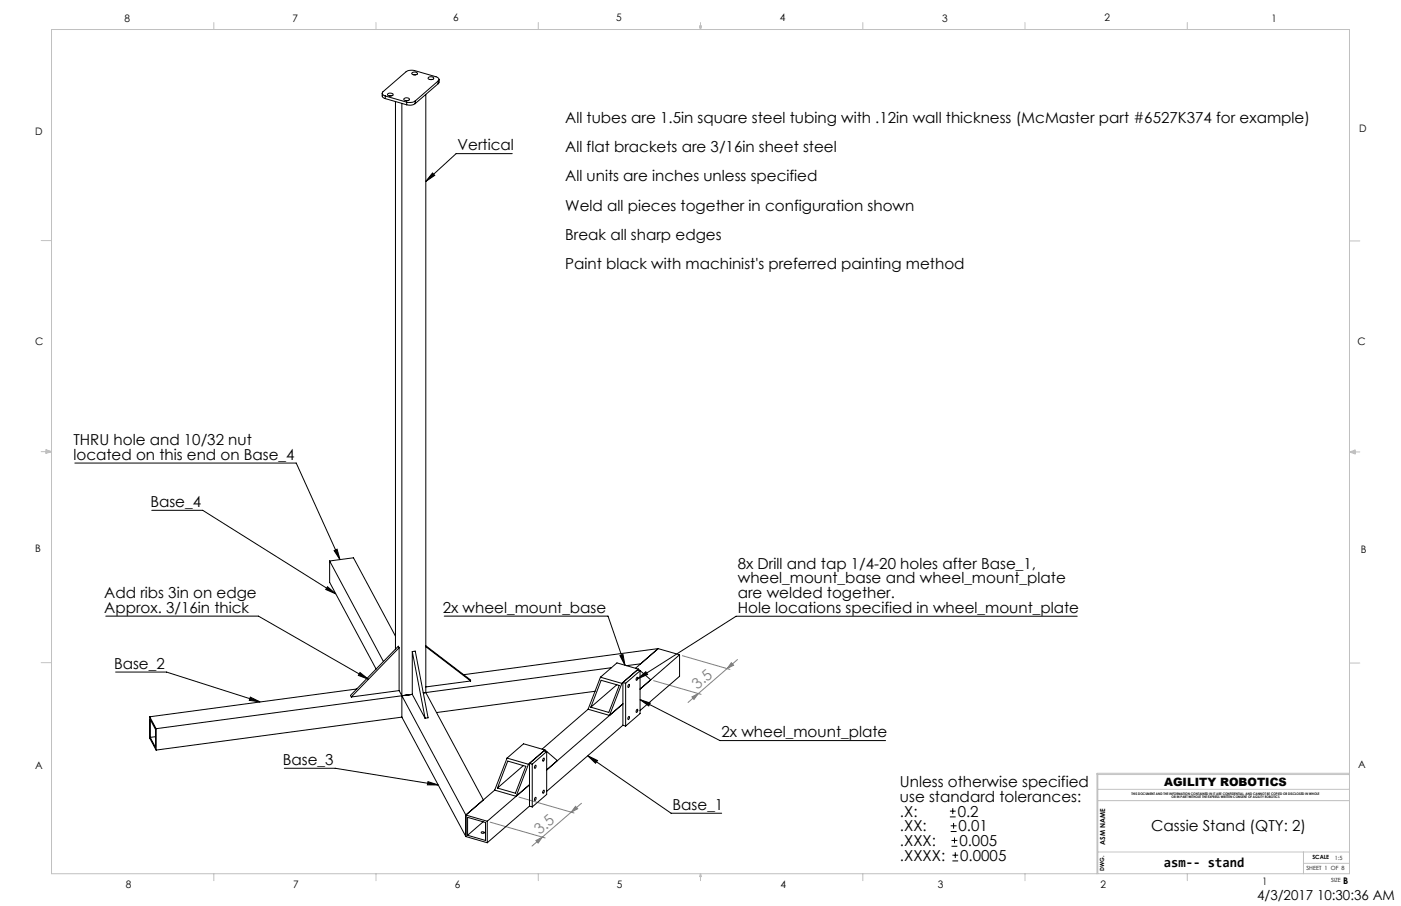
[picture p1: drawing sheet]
<svg xmlns="http://www.w3.org/2000/svg" width="432mm" height="279mm" viewBox="0 0 432 279" stroke-linecap="round" stroke-linejoin="round" font-family="sans-serif">
<defs><g id="words">
<g font-size="4.7">
<text x="174.2" y="37.8">All tubes are 1.5in square steel tubing with .12in wall thickness (McMaster part #6527K374 for example)</text>
<text x="141" y="46.3">Vertical</text>
<text x="174.2" y="46.9">All flat brackets are 3/16in sheet steel</text>
<text x="174.2" y="55.9">All units are inches unless specified</text>
<text x="174.2" y="65">Weld all pieces together in configuration shown</text>
<text x="174.2" y="74">Break all sharp edges</text>
<text x="174.2" y="83.1">Paint black with machinist's preferred painting method</text>
<text x="22.6" y="137.2">THRU hole and 10/32 nut</text>
<text x="22.6" y="141.7">located on this end on Base_4</text>
<text x="46.4" y="156.3">Base_4</text>
<text x="227.4" y="175.4">8x Drill and tap 1/4-20 holes after Base_1,</text>
<text x="227.4" y="179.9">wheel_mount_base and wheel_mount_plate</text>
<text x="32.1" y="184.4">Add ribs 3in on edge</text>
<text x="227.4" y="184.4">are welded together.</text>
<text x="32.1" y="189">Approx. 3/16in thick</text>
<text x="136.5" y="189">2x wheel_mount_base</text>
<text x="227.4" y="189">Hole locations specified in wheel_mount_plate</text>
<text x="35.1" y="206.2">Base_2</text>
<text x="222.4" y="227.4">2x wheel_mount_plate</text>
<text x="87.2" y="235.9">Base_3</text>
<text x="277.4" y="242.8">Unless otherwise specified</text>
<text x="207.3" y="249.8">Base_1</text>
<text x="277.4" y="247.4">use standard tolerances:</text>
<text x="277.4" y="251.9">.X:</text>
<text x="295.2" y="251.9">0.2</text>
<text x="277.4" y="256.4">.XX:</text>
<text x="295.4" y="256.4">0.01</text>
<text x="354.8" y="256.2">Cassie Stand (QTY: 2)</text>
<text x="277.4" y="260.9">.XXX:</text>
<text x="295.7" y="260.9">0.005</text>
<text x="277.4" y="265.5">.XXXX:</text>
<text x="296" y="265.5">0.0005</text>
</g>
<g font-size="4.7" fill="#808080">
<text x="215" y="212.7" transform="rotate(-41 215 212.7)">3.5</text>
<text x="166.3" y="257.5" transform="rotate(-41 166.3 257.5)">3.5</text>
</g>
<g font-size="4.2">
<text x="358.7" y="267.5">asm-- stand</text>
<text x="387.5" y="277.7">4/3/2017 10:30:36 AM</text>
</g>
<text font-size="3.5" x="358.8" y="242.5">AGILITY ROBOTICS</text>
<g font-size="3.2">
<text x="38.3" y="6.7">8</text>
<text x="90.2" y="6.7">7</text>
<text x="139.7" y="6.5">6</text>
<text x="190" y="6.5">5</text>
<text x="240.4" y="6.6">4</text>
<text x="290.4" y="6.7">3</text>
<text x="340.4" y="6.5">2</text>
<text x="391.9" y="6.7">1</text>
<text x="10.9" y="41.6">D</text>
<text x="418.9" y="40.7">D</text>
<text x="10.9" y="106.3">C</text>
<text x="418.4" y="106.4">C</text>
<text x="10.8" y="170.2">B</text>
<text x="419.4" y="170.6">B</text>
<text x="10.8" y="237.2">A</text>
<text x="418.6" y="236.8">A</text>
<text x="38.8" y="273.8">8</text>
<text x="90.4" y="273.8">7</text>
<text x="140.2" y="273.8">6</text>
<text x="190.1" y="273.9">5</text>
<text x="240.5" y="273.8">4</text>
<text x="289" y="273.9">3</text>
<text x="339.1" y="273.8">2</text>
<text x="389" y="272.9">1</text>
</g>
<text font-size="2.8" x="414" y="272.5">B</text>
<text font-size="2.1" x="340.6" y="260.5" transform="rotate(-90 340.6 260.5)">ASM NAME</text>
<g font-size="1.8">
<text x="340.3" y="268.5" transform="rotate(-90 340.3 268.5)">DWG.</text>
<text x="402.7" y="268.4">SHEET 1 OF 8</text>
<text x="404.5" y="265">SCALE</text>
<text x="411.4" y="265.1">1:5</text>
<text x="410.3" y="272.1">SIZE</text>
</g>
<g font-size="1.1">
<text x="348.8" y="245">THIS DOCUMENT AND THE INFORMATION CONTAINED IN IT ARE CONFIDENTIAL, AND CANNOT BE COPIED OR DISCLOSED IN WHOLE</text>
<text x="361.1" y="246.1">OR IN PART WITHOUT THE EXPRESS WRITTEN CONSENT OF AGILITY ROBOTICS</text>
</g>
</g></defs>
<g fill="none" stroke="#000" stroke-width=".31">
<path d="M133.3 53.3l.7 .8-2.8 1.9zM157.9 47.4h-17.3l-9.4 8.6M23.1 142.8h68.2l13.5 29.8M46.8 157.4h15.7l41 25.7M103 169.8l.9-.4 .9 3.2zM32.6 190h47.1l33.9 19.5M100.9 180.9l2.6 2.2-3.1-1.3zM136.9 190h50.5l5.2 15.1M332 190h-105.1l-30.4 19.3M35.6 207.3h15.7l28.9 9.2M77.2 215l3 1.5-3.4-.5zM110.9 207.4l2.7 2.1-3.1-1.2z"/>
<path d="M191.1 202.2l.9-.3 .6 3.2zM196.5 209.3l2.5-2.1 .6 .8zM197.3 215.8l3.1 1-.4 .9zM197.3 215.8l24.6 12.6h51M87.6 236.9h15.7l31.8 5.2M181.2 233.1l2.9 1.4-.5 .9zM181.2 233.1l25.6 17.7h15.6M131.9 241.1l3.2 1-3.4-.1zM292.8 251.9h1.7M292.8 250.2h1.7M293 256.4h1.8M293 254.7h1.8"/>
<path d="M293.3 259.2h1.8M293.7 249.2v1.8M293.9 253.8v1.8M294.2 258.3v1.8M293.3 261h1.8M293.5 265.5h1.8M293.5 263.7h1.8M294.4 262.8v1.8"/>
</g>
<path d="M201.4 209.9l14.7 4.2M210.3 202.2l14.7 4.2M213.3 214.9l1.9-1-1.3 1.8zM225.4 204.4l.7 .7-2 1.1zM227.3 203.4l-15.2 13.2M151.1 253.5l16.9 4.9M159.9 245.8l17 4.9M165.2 259.2l1.9-1-1.3 1.8zM177.4 248.7l.6 .7-2 1.1zM179.2 247.7l-15.2 13.2" fill="none" stroke="#808080" stroke-width=".31"/>
<g fill="none" stroke="#c0c0c0" stroke-width=".31">
<path d="M15.9 9.1h400v260.4h-400zM65.9 6.9v2.2M115.9 6.9v2.2M165.9 6.9v2.2M215.6 8h.6l-.3 1.1zM215.7 8l.2 1.1M215.9 6.9v2.2M216 8l-.1 1.1M265.9 6.9v2.2M315.9 6.9v2.2M365.9 6.9v2.2M12.7 74.2h3.2"/>
<path d="M415.9 74.3h3.2M12.7 139.3h3.2M14.2 139.1l1.7 .2M14.2 138.7l1.7 .6-1.7 .5zM15.9 139.3l-1.7 .3M415.9 139.4h3.2M415.9 139.4l1.8-.6v1.2zM415.9 139.4l1.8 .3M417.7 139.2l-1.8 .2M12.7 204.4h3.2M415.9 204.5h3.2M338.1 238.9h77.8"/>
<path d="M338.3 238.9v30.6M415.9 238.5h-77.8v31M338.3 243.4h77.6M338.3 246.9h77.6M65.9 269.5v2.1M115.9 269.5v2.1M165.9 269.5v2.1M215.9 269.5v2.1M215.9 269.5l.3 .8h-.6zM265.9 269.5v2.1M315.9 269.5v2.1M338.3 262.7h77.6"/>
<path d="M365.9 269.5v2.1M401.7 266.2h14.2M401.7 262.7v6.8"/>
</g>
<path d="M133.3 53.3l.7 .8-2.8 1.9zM181.2 233.1l2.9 1.4-.5 .9zM131.9 241.1l3.2 1-3.4-.1zM77.2 215l3 1.5-3.4-.5zM100.9 180.9l2.6 2.2-3.1-1.3zM191.1 202.2l.9-.3 .6 3.2zM197.3 215.8l3.1 1-.4 .9zM110.9 207.4l2.7 2.1-3.1-1.2zM103 169.8l.9-.4 .9 3.2zM196.5 209.3l2.5-2.1 .6 .8z" fill="#000"/>
<path d="M165.2 259.2l1.9-1-1.3 1.8zM177.4 248.7l.6 .7-2 1.1zM213.3 214.9l1.9-1-1.3 1.8zM225.4 204.4l.7 .7-2 1.1z" fill="#808080"/>
<g fill="none" stroke="#000" stroke-width=".31">
<path d="M117.8 28.8l.1 1 .8 .6M118.7 29.6l6.6 1.9M118.7 29.6v.8M118.7 30.4l6.6 1.9M119.5 28.9a1.05 1.05 0 0 1 1.6 .3 1.04 1.04 0 0 1-1.6-.1zM120 29.6h.6M121.9 31.3v168.9M123.9 31.9v189.3M124.6 30.4a1.02 1.02 0 0 1 1.6 .3 1.09 1.09 0 0 1-1.7-.2zM125 31h.6M125.3 31.5v.8M126.9 22.5a1.09 1.09 0 0 1 1.8 .3 1.05 1.05 0 0 1-1.8-.3z"/>
<path d="M127.5 23.1h.6M128 31.2a3.4 3.4 0 0 1-2.7 .3M128 32a3 3 0 0 1-2.7 .3M128 31.2v.8M131.2 29.1v184.5l17.8 33.1M132 23.9a1.05 1.05 0 0 1 1.7 .3 1.04 1.04 0 0 1-1.7-.2zM132.5 24.5h.6M135 25a.77 .77 0 0 0 .2-.9 .77 .77 0 0 0-.8-.4l-6.6-1.9a3.4 3.4 0 0 0-2.6 .3l-7.2 6.2a.79 .79 0 0 0-.1 .9 .79 .79 0 0 0 .8 .4M135 25l-7 6.2M135 25v.8M135 25.8l-7 6.2M135.3 24.5v.8l-.3 .5"/>
<path d="M101.6 173l7.3-1 13 24.2M101.6 173l16.6 31M101.6 173v6.6l14.3 26.7M123 199.7l-14.7 15.2M123 199.7v13.3M123 199.7l-.2-.4-14.8 15.2 .3 .4M131.2 199.1l13.7 10.4 .2 .5M131.2 199.4l13.9 10.6M110 212.5l-63.9 8.6M123 213l-14.7 1.9M123 213l.9 1.6M123.9 214.6l19.7 36.8"/>
<path d="M127.1 200.9l3.9 20.6M127.1 214.1l3.9 7.4M127.1 200.9v13.2M127.1 200.9l.9-.1 3.9 20.6-.9 .1M127.1 214.1l-79 10.6M127.1 214.1l-3.2 .5M145.1 210l-13.9 1.8M181.3 218.7l-14.2 12.3M183.4 213.2l-48.9 6.5M185.1 208.8l6.6 1.9M185.1 208.8l-3.8 9.9M185.3 209.8l5.6 1.6-3.3 8.3-5.5-1.6z"/>
<path d="M188.5 205.9l-58 7.8M190.1 211.2l-8 6.9M191.7 210.7l-3.8 9.9-6.6-1.9M192 217.1l-23.5 20.4 3.3-2.9-3.8-3.3M192.8 210.7l-.8-.2v13.2M192.8 210.7v13.2M193.8 211.1a.44 .44 0 0 1 .2 .5 .44 .44 0 0 1-.5 .3zM196.2 218.9l.1-.1a.44 .44 0 0 1 .2 .5 .44 .44 0 0 1-.4 .3zM196.3 208.9a.44 .44 0 0 1 .2 .5 .44 .44 0 0 1-.4 .3zM196.4 206.6l.9 .3M196.7 206.3l-5 4.4M196.7 206.3l-6.6-1.9-5 4.4"/>
<path d="M197.3 206.9v13.2l-4.5 3.8M197.3 206.9l-4.5 3.8M197.4 204.7l-4.3 .6M202.8 200l-6.9 6.1M202.8 200l-59.9 8.1M202.8 200l6.6 1.9M209.4 201.9l-12.1 10.6 3.3-2.8-3.9-3.4M209.4 201.9v6.7l-12.1 10.5M46.1 221.1l2 3.6M46.1 221.1v6.5l2 3.7M46.3 221.9l1.6 3.1v5.5l-1.6-3.1zM47.9 227.2l-1.6 .2"/>
<path d="M48.1 224.7v6.6M123.9 221.2l19.7 36.8M123.9 221.2l-75.8 10.1M156.3 233.8l6.6 1.9M156.3 233.8l-3.8 9.9M156.5 234.7l5.6 1.6-3.2 8.3-5.6-1.6zM161.3 236.1l-8 6.9M162.9 235.7l-3.8 9.9-6.6-1.9M164 235.7l-.8-.3v13.2M164 235.7v13.1M165 236a.46 .46 0 0 1 .2 .5 .46 .46 0 0 1-.5 .4zM167.4 233.9l.1-.1a.44 .44 0 0 1 .2 .5 .44 .44 0 0 1-.4 .3z"/>
<path d="M167.6 231.6l.9 .2M168 231.3l-5.1 4.4M168 231.3l-6.6-1.9-5.1 4.4M168.5 231.8l-4.5 3.9M168.5 231.8v13.2l-4.5 3.8M192 223.7l.8 .2M192 223.7l-23.5 20.4M193.8 221a.44 .44 0 0 1 .2 .5 .44 .44 0 0 1-.5 .3zM143.6 251.4v6.6M143.6 251.4l6.6 1.9M143.6 258l6.6 1.9M144.1 252.1l5.5 1.5v5.6l-5.5-1.6z"/>
<path d="M148.3 256.6a.5 .5 0 0 1 .6-.2 .5 .5 0 0 1 .3 .5 .49 .49 0 0 1-.5 .1 .49 .49 0 0 1-.4-.4zM148.9 253.4l-4.8 4.2M150.2 253.3v6.6M152.5 243.7l-8.9 7.7M163.2 248.6l.8 .2M163.2 242l-13 11.3M163.2 248.6l-13 11.3M165 245.9a.44 .44 0 0 1 .2 .5 .44 .44 0 0 1-.5 .3zM167.4 243.8l.1-.1a.44 .44 0 0 1 .2 .5 .44 .44 0 0 1-.4 .3z"/>
</g>
<use href="#words"/>
</svg>
